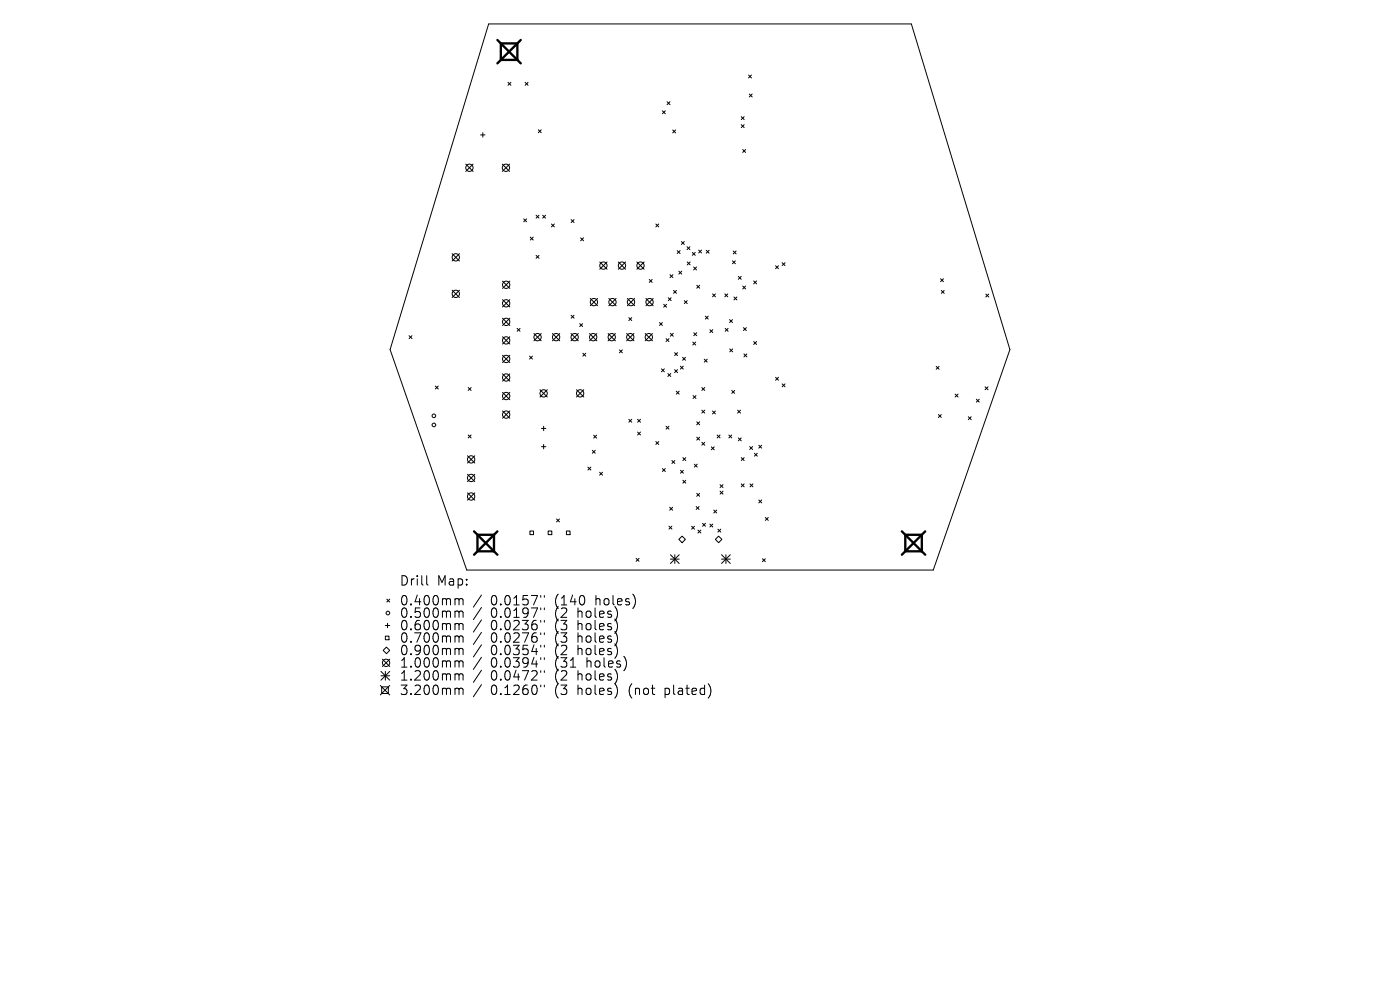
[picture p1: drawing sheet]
<svg xmlns="http://www.w3.org/2000/svg" width="297mm" height="210mm" viewBox="0 0 297 210" stroke-linecap="round" stroke-linejoin="round" font-family="sans-serif">
<defs><g id="words">
<g font-size="2.8">
<text x="84.7" y="124.5">Drill</text>
<text x="92.7" y="124.5">Map:</text>
<text x="84.7" y="128.7">0.400mm</text>
<text x="84.7" y="131.3">0.500mm</text>
<text x="104.1" y="128.7">0.0157&quot;</text>
<text x="104.1" y="131.3">0.0197&quot;</text>
<text x="117.8" y="128.7">(140</text>
<text x="117.8" y="131.3">(2</text>
<text x="122.8" y="131.3">holes)</text>
<text x="126.6" y="128.7">holes)</text>
<text x="84.7" y="134">0.600mm</text>
<text x="84.7" y="136.6">0.700mm</text>
<text x="104.1" y="134">0.0236&quot;</text>
<text x="104.1" y="136.6">0.0276&quot;</text>
<text x="117.8" y="134">(3</text>
<text x="117.8" y="136.6">(3</text>
<text x="122.8" y="134">holes)</text>
<text x="122.8" y="136.6">holes)</text>
<text x="84.7" y="139.3">0.900mm</text>
<text x="84.7" y="141.9">1.000mm</text>
<text x="104.1" y="139.3">0.0354&quot;</text>
<text x="104.1" y="141.9">0.0394&quot;</text>
<text x="117.8" y="139.3">(2</text>
<text x="117.8" y="141.9">(31</text>
<text x="122.8" y="139.3">holes)</text>
<text x="124.7" y="141.9">holes)</text>
<text x="84.7" y="144.7">1.200mm</text>
<text x="84.7" y="147.7">3.200mm</text>
<text x="104.1" y="144.7">0.0472&quot;</text>
<text x="104.1" y="147.7">0.1260&quot;</text>
<text x="117.8" y="144.7">(2</text>
<text x="117.8" y="147.7">(3</text>
<text x="122.8" y="144.7">holes)</text>
<text x="122.8" y="147.7">holes)</text>
<text x="133.9" y="147.7">(not</text>
<text x="141.7" y="147.7">plated)</text>
</g>
</g></defs>
<g fill="none" stroke="#000" stroke-width=".21">
<path d="M103.7 5.1h89.6l20.9 69.1-16.2 46.7h-99l-16.2-46.7zM107.8 17.5l.6 .6M108.4 17.5l-.6 .6M111.4 17.5l.6 .6M112 17.5l-.6 .6M158.8 15.9l.6 .6M159 19.9l.6 .7M159.4 15.9l-.6 .6M159.6 19.9l-.6 .7M98.8 34.8l1.6 1.6M100.4 34.8l-1.6 1.6M102 28.6h.9"/>
<path d="M102.4 28.2v.9M106.6 34.8l1.5 1.6M108.1 34.8l-1.5 1.6M114.2 27.5l.6 .7M114.8 27.5l-.6 .7M140.5 23.5l.6 .6M141.1 23.5l-.6 .6M141.5 21.6l.6 .6M142.1 21.6l-.6 .6M142.7 27.6l.6 .6M143.3 27.6l-.6 .6M157.3 24.7l.6 .7"/>
<path d="M157.3 26.5l.6 .6M157.6 31.7l.6 .6M157.9 24.7l-.6 .7M157.9 26.5l-.6 .6M158.2 31.7l-.6 .6M95.9 53.8l1.6 1.6M97.5 53.8l-1.6 1.6M106.6 59.6l1.6 1.6M108.2 59.6l-1.6 1.6M111.1 46.4l.6 .6M111.7 46.4l-.6 .6M112.5 50.3l.6 .6"/>
<path d="M113.1 50.3l-.6 .6M113.7 45.7l.7 .6M113.7 54.2l.7 .6M114.4 45.7l-.7 .6M114.4 54.2l-.7 .6M115.1 45.7l.6 .6M115.7 45.7l-.6 .6M117 47.5l.6 .6M117.6 47.5l-.6 .6M121.2 46.6l.6 .6M121.8 46.6l-.6 .6M123.2 50.5l.6 .6"/>
<path d="M123.8 50.5l-.6 .6M127.2 55.6l1.6 1.5M128.8 55.6l-1.6 1.5M131.2 55.6l1.5 1.5M132.7 55.6l-1.5 1.5M135.1 55.6l1.6 1.5M136.7 55.6l-1.6 1.5M137.7 59.3l.7 .6M138.4 59.3l-.7 .6M139.1 47.5l.7 .6M139.8 47.5l-.7 .6M142.1 58.3l.7 .6"/>
<path d="M142.8 58.3l-.7 .6M143.7 53.2l.6 .6M144 57.5l.6 .6M144.3 53.2l-.6 .6M144.6 51.2l.6 .7M144.6 57.5l-.6 .6M145.2 51.2l-.6 .7M145.8 52.3l.6 .7M145.8 55.6l.6 .6M146.4 52.3l-.6 .7M146.4 55.6l-.6 .6M146.9 53.5l.6 .7"/>
<path d="M147.1 56.6l.7 .7M147.5 53.5l-.6 .7M147.8 56.6l-.7 .7M148.2 53l.6 .7M148.8 53l-.6 .7M149.8 53.1l.6 .6M150.4 53.1l-.6 .6M155.4 55.3l.6 .6M155.5 53.2l.7 .7M156 55.3l-.6 .6M156.2 53.2l-.7 .7M156.6 58.6l.7 .6"/>
<path d="M157.3 58.6l-.7 .6M159.9 59.6l.6 .6M160.5 59.6l-.6 .6M164.5 56.4l.7 .6M165.2 56.4l-.7 .6M165.9 55.7l.6 .6M166.5 55.7l-.6 .6M199.5 59.1l.7 .6M200.2 59.1l-.7 .6M86.8 71.2l.6 .6M87.4 71.2l-.6 .6M95.9 61.6l1.6 1.5"/>
<path d="M97.5 61.6l-1.6 1.5M106.6 63.6l1.6 1.5M106.6 67.5l1.6 1.6M106.6 71.4l1.6 1.6M106.6 75.4l1.6 1.5M106.6 79.3l1.6 1.6M108.2 71.4l-1.6 1.6M108.2 63.6l-1.6 1.5M108.2 67.5l-1.6 1.6M108.2 75.4l-1.6 1.5M108.2 79.3l-1.6 1.6M109.7 69.7l.6 .6"/>
<path d="M110.3 69.7l-.6 .6M112.3 75.5l.7 .7M113 75.5l-.7 .7M113.3 70.7l1.5 1.6M114.8 70.7l-1.5 1.6M117.2 70.7l1.5 1.6M118.7 70.7l-1.5 1.6M121.1 70.7l1.6 1.6M121.2 66.9l.6 .6M121.8 66.9l-.6 .6M122.7 70.7l-1.6 1.6M123 68.7l.6 .6"/>
<path d="M123.6 68.7l-.6 .6M123.6 74.9l.7 .6M124.3 74.9l-.7 .6M125.1 70.7l1.5 1.6M125.2 63.3l1.6 1.6M126.6 70.7l-1.5 1.6M126.8 63.3l-1.6 1.6M129 70.7l1.6 1.6M129.2 63.3l1.5 1.6M130.6 70.7l-1.6 1.6M130.7 63.3l-1.5 1.6M131.4 74.2l.6 .6"/>
<path d="M132 74.2l-.6 .6M132.9 70.7l1.6 1.6M133.1 63.3l1.5 1.6M133.4 67.4l.6 .6M134 67.4l-.6 .6M134.5 70.7l-1.6 1.6M134.6 63.3l-1.5 1.6M136.9 70.7l1.5 1.6M137 63.3l1.6 1.6M138.4 70.7l-1.5 1.6M138.6 63.3l-1.6 1.6M139.9 68.4l.6 .6"/>
<path d="M140.3 78.2l.6 .7M140.5 68.4l-.6 .6M140.8 64.6l.6 .6M140.9 78.2l-.6 .7M141.3 71.8l.6 .6M141.4 64.6l-.6 .6M141.7 79.2l.6 .7M141.8 63.2l.6 .6M141.9 71.8l-.6 .6M142.2 70.7l.6 .6M142.3 79.2l-.6 .7M142.4 63.2l-.6 .6"/>
<path d="M142.8 70.7l-.6 .6M142.9 61.6l.6 .6M143.1 74.8l.6 .6M143.1 78.4l.6 .6M143.5 61.6l-.6 .6M143.7 74.8l-.6 .6M143.7 78.4l-.6 .6M144.3 77.7l.7 .6M144.8 75.8l.6 .6M145 77.7l-.7 .6M145.2 63.8l.6 .6M145.4 75.8l-.6 .6"/>
<path d="M145.8 63.8l-.6 .6M147 72.6l.6 .6M147.2 70.6l.6 .6M147.6 72.6l-.6 .6M147.8 70.6l-.6 .6M147.8 60.5l.6 .6M148.4 60.5l-.6 .6M149.4 76.2l.6 .6M149.6 67.1l.7 .6M150 76.2l-.6 .6M150.3 67.1l-.7 .6M150.6 69.9l.6 .7"/>
<path d="M151.2 62.3l.6 .7M151.2 69.9l-.6 .7M151.8 62.3l-.6 .7M153.8 62.3l.6 .7M153.8 69.7l.7 .6M154.4 62.3l-.6 .7M154.5 69.7l-.7 .6M154.8 67.8l.6 .6M154.8 74l.6 .6M155.4 67.8l-.6 .6M155.4 74l-.6 .6M155.7 63l.6 .6"/>
<path d="M156.3 63l-.6 .6M157.6 60.7l.6 .6M157.7 69.5l.6 .6M157.8 75.1l.6 .6M158.2 60.7l-.6 .6M158.3 69.5l-.6 .6M158.4 75.1l-.6 .6M159.9 72.4l.6 .7M160.5 72.4l-.6 .7M198.6 77.7l.6 .6M199.2 77.7l-.6 .6M199.7 61.6l.6 .6"/>
<path d="M200.3 61.6l-.6 .6M209.1 62.4l.7 .6M209.8 62.4l-.7 .6M92.4 81.9l.6 .6M93 81.9l-.6 .6M99.2 96.7l1.5 1.5M99.3 82.2l.6 .6M99.3 92.3l.6 .6M99.9 82.2l-.6 .6M99.9 92.3l-.6 .6M100.7 96.7l-1.5 1.5M106.6 83.2l1.6 1.6"/>
<path d="M106.6 87.2l1.6 1.5M108.2 83.2l-1.6 1.6M108.2 87.2l-1.6 1.5M114.6 82.7l1.5 1.5M114.9 90.9h.9M114.9 94.8h.9M115.3 90.4v.9M115.3 94.3v.9M116.1 82.7l-1.5 1.5M122.3 82.7l1.5 1.5M123.8 82.7l-1.5 1.5M124.7 99.1l.6 .6"/>
<path d="M125.3 99.1l-.6 .6M125.7 95.5l.6 .6M125.9 92.3l.7 .6M126.3 95.5l-.6 .6M126.6 92.3l-.7 .6M133.4 88.9l.6 .7M134 88.9l-.6 .7M135.3 88.9l.6 .7M135.3 91.7l.6 .6M135.9 88.9l-.6 .7M135.9 91.7l-.6 .6M139.1 93.7l.7 .6"/>
<path d="M139.8 93.7l-.7 .6M140.5 99.4l.6 .6M141.1 99.4l-.6 .6M141.3 90.4l.6 .6M141.9 90.4l-.6 .6M142.5 97.7l.7 .6M143.2 97.7l-.7 .6M143.5 83l.6 .6M144.1 83l-.6 .6M144.4 99.8l.6 .6M144.9 97.1l.6 .6M145 99.8l-.6 .6"/>
<path d="M145.5 97.1l-.6 .6M147 83.9l.6 .6M147.3 98.5l.6 .6M147.6 83.9l-.6 .6M147.8 89.5l.6 .6M147.8 92.7l.6 .7M147.9 98.5l-.6 .6M148.4 89.5l-.6 .6M148.4 92.7l-.6 .7M148.9 82.2l.6 .6M148.9 93.8l.6 .6M148.9 87l.6 .6"/>
<path d="M149.5 82.2l-.6 .6M149.5 87l-.6 .6M149.5 93.8l-.6 .6M150.9 94.8l.6 .6M151.2 87.2l.6 .6M151.5 94.8l-.6 .6M151.8 87.2l-.6 .6M152.1 92.3l.7 .6M152.8 92.3l-.7 .6M154.6 92.3l.6 .6M155.2 92.3l-.6 .6M155.2 82.8l.7 .6"/>
<path d="M155.9 82.8l-.7 .6M156.5 87l.6 .6M156.6 92.9l.7 .6M157.1 87l-.6 .6M157.3 92.9l-.7 .6M157.3 97.1l.6 .6M157.9 97.1l-.6 .6M159 94.7l.7 .6M159.7 94.7l-.7 .6M160 96.1l.7 .7M160.7 96.1l-.7 .7M161 94.4l.6 .7"/>
<path d="M161.6 94.4l-.6 .7M164.5 80l.7 .7M165.2 80l-.7 .7M165.9 81.4l.6 .7M166.5 81.4l-.6 .7M199.1 87.9l.6 .7M199.7 87.9l-.6 .7M202.6 83.6l.7 .6M203.3 83.6l-.7 .6M205.4 88.4l.6 .6M206 88.4l-.6 .6M207.1 84.7l.6 .6"/>
<path d="M207.7 84.7l-.6 .6M209 82.1l.6 .6M209.6 82.1l-.6 .6M99.2 100.6l1.5 1.6M99.2 104.5l1.5 1.6M100.7 100.6l-1.5 1.6M100.7 104.5l-1.5 1.6M112.4 112.6h.8v.8h-.8zM116.3 112.6h.8v.8h-.8zM118.1 110.1l.6 .6M118.7 110.1l-.6 .6M120.2 112.6h.7v.8h-.7z"/>
<path d="M127.2 100.2l.6 .6M127.8 100.2l-.6 .6M134.9 118.4l.7 .7M135.6 118.4l-.7 .7M141.9 111.6l.6 .6M142.1 107.6l.6 .6M142.2 117.7l1.9 1.8M142.2 118.6h1.9M142.5 111.6l-.6 .6M142.7 107.6l-.6 .6M143.2 117.7v1.8M144 114.4l.7-.7 .7 .7-.7 .7z"/>
<path d="M144.1 117.7l-1.9 1.8M144.9 101.9l.6 .6M145.5 101.9l-.6 .6M146.7 111.6l.6 .7M147.3 111.6l-.6 .7M147.7 107.5l.6 .6M147.8 104.7l.6 .6M148.1 112.4l.6 .7M148.3 107.5l-.6 .6M148.4 104.7l-.6 .6M148.7 112.4l-.6 .7M149 111l.7 .6"/>
<path d="M149.7 111l-.7 .6M150.6 111.2l.6 .6M151.2 111.2l-.6 .6M151.4 108.2l.6 .6M151.8 114.4l.7-.7 .6 .7-.6 .7zM152 108.2l-.6 .6M152.3 112.3l.6 .6M152.8 102.8l.6 .6M152.8 104.2l.6 .6M152.9 112.3l-.6 .6M153.1 118.6h1.8M153.1 117.7l1.8 1.8"/>
<path d="M153.4 102.8l-.6 .6M153.4 104.2l-.6 .6M154 117.7v1.8M154.9 117.7l-1.8 1.8M157.3 102.7l.6 .6M157.9 102.7l-.6 .6M159.1 102.7l.6 .6M159.7 102.7l-.6 .6M161 106.1l.6 .6M161.6 106.1l-.6 .6M161.7 118.5l.7 .6M162.4 118.5l-.7 .6"/>
<path d="M162.4 109.8l.6 .6M163 109.8l-.6 .6M81.1 139.8l1.6 1.6M81.3 138l.7-.7 .7 .7-.7 .7zM81.7 132.7h1M81.8 134.9h.7v.8h-.7zM82.1 127.1l.6 .6M82.2 132.2v.9M82.7 127.1l-.6 .6M82.7 139.8l-1.6 1.6M90.5 122.1v1.7l.3 .3M96.8 127l.5 .1 .1 .2"/>
<path d="M96.8 129.6h.3l.3 .3M96.8 132.3h.3l.3 .3M96.8 134.9h.3l.3 .3M96.8 137.5l.5 .1 .1 .2M97.4 127.3l.3-.3 .4 .1 .1 1.2M97.4 127.3v1M97.4 129.9v1.1M97.4 132.6v1M97.4 135.2v1M97.4 137.8v1.1M97.4 129.9l.3-.3 .4 .1 .1 1.3M97.4 132.6l.3-.3 .4 .1 .1 1.2"/>
<path d="M97.4 135.2l.3-.3 .4 .1 .1 1.2M97.4 137.8l.3-.3 .4 .1 .1 1.3M102.1 126.2l-1.7 2.6M102.1 128.9l-1.7 2.5M102.1 131.5l-1.7 2.6M102.1 134.1l-1.7 2.6M102.1 136.8l-1.7 2.6M102.1 139.4l-1.7 2.6M114.7 126.3v.4M114.7 129v.3M114.7 131.6v.4M114.7 134.2v.4"/>
<path d="M114.7 136.9v.4M114.7 139.5v.4M115.5 126.3v.4M115.5 129v.3M115.5 131.6v.4M115.5 134.2v.4M115.5 136.9v.4M115.5 139.5v.4M80.7 145.4l2 2M80.8 142.4l1.9 1.9M80.8 143.4h1.9M81 145.7h1.4v1.4h-1.4z"/>
<path d="M81.7 142.4v1.9M82.7 142.4l-1.9 1.9M82.7 145.4l-2 2M96.8 140.2l.5 .1 .1 .2M96.8 142.9l.5 .1 .1 .2M96.8 146l.5 .1 .1 .2M97.4 140.5v1M97.4 143.2v1.1M97.4 146.3v1M97.4 140.5l.3-.3 .4 .1 .1 1.2M97.4 143.2l.3-.3 .4 .1 .1 1.3M97.4 146.3l.3-.3 .4 .1 .1 1.2"/>
<path d="M102.1 142.2l-1.7 2.5M102.1 145.2l-1.7 2.6M114.7 142.3v.3M114.7 145.3v.4M115.5 142.3v.3M115.5 145.3v.4"/>
<circle cx="99.6" cy="35.6" r=".77"/>
<circle cx="107.3" cy="35.6" r=".77"/>
<circle cx="96.7" cy="54.6" r=".77"/>
<circle cx="128" cy="56.3" r=".77"/>
<circle cx="131.9" cy="56.3" r=".77"/>
<circle cx="135.9" cy="56.3" r=".77"/>
<circle cx="96.7" cy="62.3" r=".77"/>
<circle cx="107.4" cy="64.3" r=".77"/>
<circle cx="107.4" cy="68.3" r=".77"/>
<circle cx="107.4" cy="60.4" r=".77"/>
<circle cx="107.4" cy="72.2" r=".77"/>
<circle cx="107.4" cy="76.1" r=".77"/>
<circle cx="114" cy="71.5" r=".77"/>
<circle cx="118" cy="71.5" r=".77"/>
<circle cx="121.9" cy="71.5" r=".77"/>
<circle cx="125.8" cy="71.5" r=".77"/>
<circle cx="126" cy="64.1" r=".77"/>
<circle cx="129.8" cy="71.5" r=".77"/>
<circle cx="129.9" cy="64.1" r=".77"/>
<circle cx="133.7" cy="71.5" r=".77"/>
<circle cx="133.9" cy="64.1" r=".77"/>
<circle cx="137.6" cy="71.5" r=".77"/>
<circle cx="137.8" cy="64.1" r=".77"/>
<circle cx="92" cy="90.1" r=".39"/>
<circle cx="92" cy="88.2" r=".39"/>
<circle cx="99.9" cy="97.5" r=".77"/>
<circle cx="107.4" cy="87.9" r=".77"/>
<circle cx="107.4" cy="84" r=".77"/>
<circle cx="107.4" cy="80.1" r=".77"/>
<circle cx="115.3" cy="83.4" r=".77"/>
<circle cx="123.1" cy="83.4" r=".77"/>
<circle cx="99.9" cy="105.3" r=".77"/>
<circle cx="99.9" cy="101.4" r=".77"/>
<circle cx="82.3" cy="130" r=".39"/>
<circle cx="81.9" cy="140.6" r=".77"/>
</g>
<path d="M105.5 8.5l5 4.9M106.2 9.2h3.6v3.5h-3.6zM110.5 8.5l-5 4.9M100.6 112.7l4.9 5M101.3 113.4h3.5v3.5h-3.5zM105.5 112.7l-4.9 5M191.3 112.7l5 5M192.1 113.4h3.5v3.5h-3.5zM196.3 112.7l-5 5" fill="none" stroke="#000" stroke-width=".5"/>
<use href="#words"/>
</svg>
